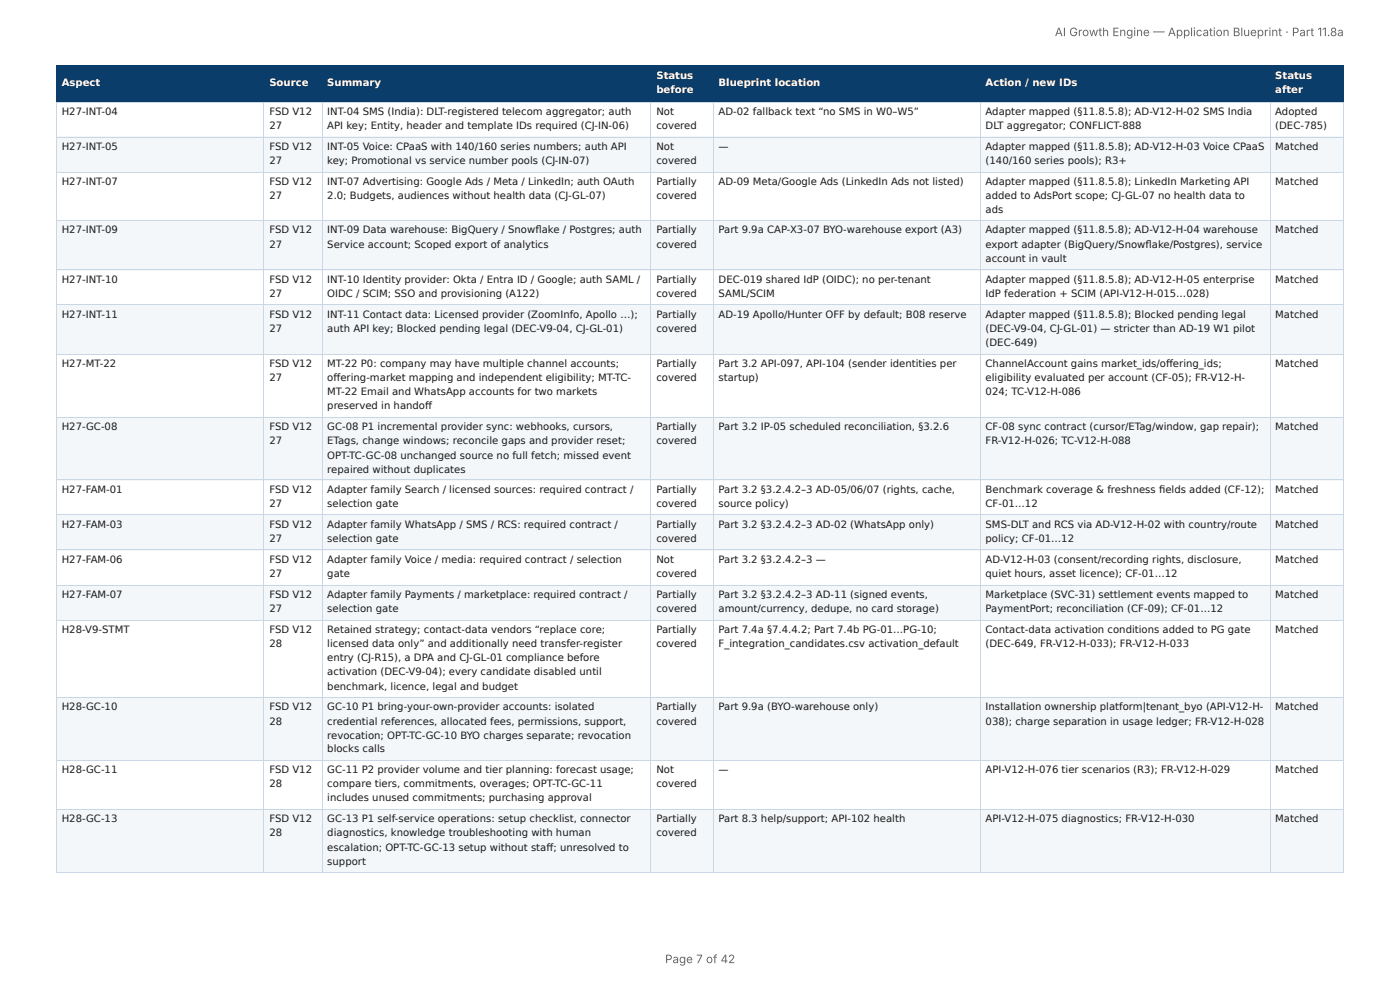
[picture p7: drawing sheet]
<svg xmlns="http://www.w3.org/2000/svg" width="297mm" height="210mm" viewBox="0 0 297 210" stroke-linecap="round" stroke-linejoin="round" font-family="sans-serif">
<defs><g id="words">
<g font-size="2.5" fill="#666">
<text x="224" y="7.7">AI Growth Engine — Application Blueprint · Part 11.8a</text>
<text x="141.3" y="204.5">Page 7 of 42</text>
</g>
<g font-size="2.1" fill="#fff">
<text x="139.4" y="16.8">Status</text>
<text x="270.9" y="16.8">Status</text>
<text x="13.1" y="18.2">Aspect</text>
<text x="57.2" y="18.2">Source</text>
<text x="69.5" y="18.2">Summary</text>
<text x="139.4" y="19.8">before</text>
<text x="152.6" y="18.2">Blueprint location</text>
<text x="209.3" y="18.2">Action / new IDs</text>
<text x="270.9" y="19.8">after</text>
</g>
<g font-size="2.1" fill="#1a1a1a">
<text x="13.1" y="24.4">H27-INT-04</text>
<text x="57.2" y="24.4">FSD V12</text>
<text x="57.2" y="27.4">27</text>
<text x="69.5" y="24.4">INT-04 SMS (India): DLT-registered telecom aggregator; auth</text>
<text x="69.5" y="27.4">API key; Entity, header and template IDs required (CJ-IN-06)</text>
<text x="139.4" y="24.4">Not</text>
<text x="139.4" y="27.4">covered</text>
<text x="152.6" y="24.4">AD-02 fallback text “no SMS in W0–W5”</text>
<text x="209.3" y="24.4">Adapter mapped (§11.8.5.8); AD-V12-H-02 SMS India</text>
<text x="209.3" y="27.4">DLT aggregator; CONFLICT-888</text>
<text x="270.9" y="24.4">Adopted</text>
<text x="270.9" y="27.4">(DEC-785)</text>
<text x="13.1" y="31.9">H27-INT-05</text>
<text x="57.2" y="31.9">FSD V12</text>
<text x="57.2" y="34.9">27</text>
<text x="69.5" y="31.9">INT-05 Voice: CPaaS with 140/160 series numbers; auth API</text>
<text x="69.5" y="34.9">key; Promotional vs service number pools (CJ-IN-07)</text>
<text x="139.4" y="31.9">Not</text>
<text x="139.4" y="34.9">covered</text>
<text x="152.6" y="31.9">—</text>
<text x="209.3" y="31.9">Adapter mapped (§11.8.5.8); AD-V12-H-03 Voice CPaaS</text>
<text x="209.3" y="34.9">(140/160 series pools); R3+</text>
<text x="270.9" y="31.9">Matched</text>
<text x="13.1" y="39.3">H27-INT-07</text>
<text x="57.2" y="39.3">FSD V12</text>
<text x="69.5" y="39.3">INT-07 Advertising: Google Ads / Meta / LinkedIn; auth OAuth</text>
<text x="139.4" y="39.3">Partially</text>
<text x="152.6" y="39.3">AD-09 Meta/Google Ads (LinkedIn Ads not listed)</text>
<text x="209.3" y="39.3">Adapter mapped (§11.8.5.8); LinkedIn Marketing API</text>
<text x="270.9" y="39.3">Matched</text>
<text x="57.2" y="42.3">27</text>
<text x="69.5" y="42.3">2.0; Budgets, audiences without health data (CJ-GL-07)</text>
<text x="139.4" y="42.3">covered</text>
<text x="209.3" y="42.3">added to AdsPort scope; CJ-GL-07 no health data to</text>
<text x="209.3" y="45.3">ads</text>
<text x="13.1" y="49.5">H27-INT-09</text>
<text x="57.2" y="49.5">FSD V12</text>
<text x="57.2" y="52.6">27</text>
<text x="69.5" y="49.5">INT-09 Data warehouse: BigQuery / Snowfl ake / Postgres; auth</text>
<text x="69.5" y="52.6">Service account; Scoped export of analytics</text>
<text x="139.4" y="49.5">Partially</text>
<text x="139.4" y="52.6">covered</text>
<text x="152.6" y="49.5">Part 9.9a CAP-X3-07 BYO-warehouse export (A3)</text>
<text x="209.3" y="49.5">Adapter mapped (§11.8.5.8); AD-V12-H-04 warehouse</text>
<text x="209.3" y="52.6">export adapter (BigQuery/Snowfl ake/Postgres), service</text>
<text x="270.9" y="49.5">Matched</text>
<text x="13.1" y="60">H27-INT-10</text>
<text x="57.2" y="60">FSD V12</text>
<text x="69.5" y="60">INT-10 Identity provider: Okta / Entra ID / Google; auth SAML /</text>
<text x="139.4" y="60">Partially</text>
<text x="152.6" y="60">DEC-019 shared IdP (OIDC); no per-tenant</text>
<text x="209.3" y="55.6">account in vault</text>
<text x="209.3" y="60">Adapter mapped (§11.8.5.8); AD-V12-H-05 enterprise</text>
<text x="270.9" y="60">Matched</text>
<text x="57.2" y="63">27</text>
<text x="69.5" y="63">OIDC / SCIM; SSO and provisioning (A122)</text>
<text x="139.4" y="63">covered</text>
<text x="152.6" y="63">SAML/SCIM</text>
<text x="209.3" y="63">IdP federation + SCIM (API-V12-H-015…028)</text>
<text x="13.1" y="67.4">H27-INT-11</text>
<text x="57.2" y="67.4">FSD V12</text>
<text x="57.2" y="70.5">27</text>
<text x="69.5" y="67.4">INT-11 Contact data: Licensed provider (ZoomInfo, Apollo …);</text>
<text x="69.5" y="70.5">auth API key; Blocked pending legal (DEC-V9-04, CJ-GL-01)</text>
<text x="139.4" y="67.4">Partially</text>
<text x="139.4" y="70.5">covered</text>
<text x="152.6" y="67.4">AD-19 Apollo/Hunter OFF by default; B08 reserve</text>
<text x="209.3" y="67.4">Adapter mapped (§11.8.5.8); Blocked pending legal</text>
<text x="209.3" y="70.5">(DEC-V9-04, CJ-GL-01) — stricter than AD-19 W1 pilot</text>
<text x="270.9" y="67.4">Matched</text>
<text x="13.1" y="77.9">H27-MT-22</text>
<text x="57.2" y="77.9">FSD V12</text>
<text x="69.5" y="77.9">MT-22 P0: company may have multiple channel accounts;</text>
<text x="139.4" y="77.9">Partially</text>
<text x="152.6" y="77.9">Part 3.2 API-097, API-104 (sender identities per</text>
<text x="209.3" y="73.5">(DEC-649)</text>
<text x="209.3" y="77.9">ChannelAccount gains market_ids/off ering_ids;</text>
<text x="270.9" y="77.9">Matched</text>
<text x="57.2" y="80.9">27</text>
<text x="69.5" y="80.9">off ering-market mapping and independent eligibility; MT-TC-</text>
<text x="69.5" y="83.9">MT-22 Email and WhatsApp accounts for two markets</text>
<text x="139.4" y="80.9">covered</text>
<text x="152.6" y="80.9">startup)</text>
<text x="209.3" y="80.9">eligibility evaluated per account (CF-05); FR-V12-H-</text>
<text x="209.3" y="83.9">024; TC-V12-H-086</text>
<text x="69.5" y="86.9">preserved in handoff</text>
<text x="13.1" y="91.4">H27-GC-08</text>
<text x="57.2" y="91.4">FSD V12</text>
<text x="57.2" y="94.4">27</text>
<text x="69.5" y="91.4">GC-08 P1 incremental provider sync: webhooks, cursors,</text>
<text x="69.5" y="94.4">ETags, change windows; reconcile gaps and provider reset;</text>
<text x="139.4" y="91.4">Partially</text>
<text x="139.4" y="94.4">covered</text>
<text x="152.6" y="91.4">Part 3.2 IP-05 scheduled reconciliation, §3.2.6</text>
<text x="209.3" y="91.4">CF-08 sync contract (cursor/ETag/window, gap repair);</text>
<text x="209.3" y="94.4">FR-V12-H-026; TC-V12-H-088</text>
<text x="270.9" y="91.4">Matched</text>
<text x="69.5" y="97.4">OPT-TC-GC-08 unchanged source no full fetch; missed event</text>
<text x="69.5" y="100.4">repaired without duplicates</text>
<text x="13.1" y="104.6">H27-FAM-01</text>
<text x="57.2" y="104.6">FSD V12</text>
<text x="57.2" y="107.6">27</text>
<text x="69.5" y="104.6">Adapter family Search / licensed sources: required contract /</text>
<text x="69.5" y="107.6">selection gate</text>
<text x="139.4" y="104.6">Partially</text>
<text x="139.4" y="107.6">covered</text>
<text x="152.6" y="104.6">Part 3.2 §3.2.4.2–3 AD-05/06/07 (rights, cache,</text>
<text x="152.6" y="107.6">source policy)</text>
<text x="209.3" y="104.6">Benchmark coverage &amp; freshness fi elds added (CF-12);</text>
<text x="209.3" y="107.6">CF-01…12</text>
<text x="270.9" y="104.6">Matched</text>
<text x="13.1" y="112.1">H27-FAM-03</text>
<text x="57.2" y="112.1">FSD V12</text>
<text x="69.5" y="112.1">Adapter family WhatsApp / SMS / RCS: required contract /</text>
<text x="139.4" y="112.1">Partially</text>
<text x="152.6" y="112.1">Part 3.2 §3.2.4.2–3 AD-02 (WhatsApp only)</text>
<text x="209.3" y="112.1">SMS-DLT and RCS via AD-V12-H-02 with country/route</text>
<text x="270.9" y="112.1">Matched</text>
<text x="13.1" y="119.5">H27-FAM-06</text>
<text x="57.2" y="115.1">27</text>
<text x="57.2" y="119.5">FSD V12</text>
<text x="69.5" y="115.1">selection gate</text>
<text x="69.5" y="119.5">Adapter family Voice / media: required contract / selection</text>
<text x="139.4" y="115.1">covered</text>
<text x="139.4" y="119.5">Not</text>
<text x="152.6" y="119.5">Part 3.2 §3.2.4.2–3 —</text>
<text x="209.3" y="115.1">policy; CF-01…12</text>
<text x="209.3" y="119.5">AD-V12-H-03 (consent/recording rights, disclosure,</text>
<text x="270.9" y="119.5">Matched</text>
<text x="57.2" y="122.5">27</text>
<text x="69.5" y="122.5">gate</text>
<text x="139.4" y="122.5">covered</text>
<text x="209.3" y="122.5">quiet hours, asset licence); CF-01…12</text>
<text x="13.1" y="126.9">H27-FAM-07</text>
<text x="57.2" y="126.9">FSD V12</text>
<text x="57.2" y="130">27</text>
<text x="69.5" y="126.9">Adapter family Payments / marketplace: required contract /</text>
<text x="69.5" y="130">selection gate</text>
<text x="139.4" y="126.9">Partially</text>
<text x="139.4" y="130">covered</text>
<text x="152.6" y="126.9">Part 3.2 §3.2.4.2–3 AD-11 (signed events,</text>
<text x="152.6" y="130">amount/currency, dedupe, no card storage)</text>
<text x="209.3" y="126.9">Marketplace (SVC-31) settlement events mapped to</text>
<text x="209.3" y="130">PaymentPort; reconciliation (CF-09); CF-01…12</text>
<text x="270.9" y="126.9">Matched</text>
<text x="13.1" y="134.4">H28-V9-STMT</text>
<text x="57.2" y="134.4">FSD V12</text>
<text x="57.2" y="137.4">28</text>
<text x="69.5" y="134.4">Retained strategy; contact-data vendors “replace core;</text>
<text x="69.5" y="137.4">licensed data only” and additionally need transfer-register</text>
<text x="139.4" y="134.4">Partially</text>
<text x="139.4" y="137.4">covered</text>
<text x="152.6" y="134.4">Part 7.4a §7.4.4.2; Part 7.4b PG-01…PG-10;</text>
<text x="152.6" y="137.4">F_integration_candidates.csv activation_default</text>
<text x="209.3" y="134.4">Contact-data activation conditions added to PG gate</text>
<text x="209.3" y="137.4">(DEC-649, FR-V12-H-033); FR-V12-H-033</text>
<text x="270.9" y="134.4">Matched</text>
<text x="69.5" y="140.4">entry (CJ-R15), a DPA and CJ-GL-01 compliance before</text>
<text x="69.5" y="143.4">activation (DEC-V9-04); every candidate disabled until</text>
<text x="69.5" y="146.4">benchmark, licence, legal and budget</text>
<text x="13.1" y="150.9">H28-GC-10</text>
<text x="57.2" y="150.9">FSD V12</text>
<text x="57.2" y="153.9">28</text>
<text x="69.5" y="150.9">GC-10 P1 bring-your-own-provider accounts: isolated</text>
<text x="69.5" y="153.9">credential references, allocated fees, permissions, support,</text>
<text x="139.4" y="150.9">Partially</text>
<text x="139.4" y="153.9">covered</text>
<text x="152.6" y="150.9">Part 9.9a (BYO-warehouse only)</text>
<text x="209.3" y="150.9">Installation ownership platform|tenant_byo (API-V12-H-</text>
<text x="209.3" y="153.9">038); charge separation in usage ledger; FR-V12-H-028</text>
<text x="270.9" y="150.9">Matched</text>
<text x="69.5" y="156.9">revocation; OPT-TC-GC-10 BYO charges separate; revocation</text>
<text x="69.5" y="159.7">blocks calls</text>
<text x="13.1" y="164.1">H28-GC-11</text>
<text x="57.2" y="164.1">FSD V12</text>
<text x="57.2" y="167.2">28</text>
<text x="69.5" y="164.1">GC-11 P2 provider volume and tier planning: forecast usage;</text>
<text x="69.5" y="167.2">compare tiers, commitments, overages; OPT-TC-GC-11</text>
<text x="139.4" y="164.1">Not</text>
<text x="139.4" y="167.2">covered</text>
<text x="152.6" y="164.1">—</text>
<text x="209.3" y="164.1">API-V12-H-076 tier scenarios (R3); FR-V12-H-029</text>
<text x="270.9" y="164.1">Matched</text>
<text x="69.5" y="170.2">includes unused commitments; purchasing approval</text>
<text x="13.1" y="174.6">H28-GC-13</text>
<text x="57.2" y="174.6">FSD V12</text>
<text x="57.2" y="177.6">28</text>
<text x="69.5" y="174.6">GC-13 P1 self-service operations: setup checklist, connector</text>
<text x="69.5" y="177.6">diagnostics, knowledge troubleshooting with human</text>
<text x="139.4" y="174.6">Partially</text>
<text x="139.4" y="177.6">covered</text>
<text x="152.6" y="174.6">Part 8.3 help/support; API-102 health</text>
<text x="209.3" y="174.6">API-V12-H-075 diagnostics; FR-V12-H-030</text>
<text x="270.9" y="174.6">Matched</text>
<text x="69.5" y="180.6">escalation; OPT-TC-GC-13 setup without staff ; unresolved to</text>
<text x="69.5" y="183.6">support</text>
</g>
</g></defs>
<g fill="#0b3d6b">
<path d="M12.1 14h44v7.6h-44z"/>
<path d="M56.1 14h12.3v7.6h-12.3z"/>
<path d="M68.4 14h70v7.6h-70z"/>
<path d="M138.4 14h13v7.6h-13z"/>
<path d="M151.4 14h56.9v7.6h-56.9z"/>
<path d="M208.3 14h61.5v7.6h-61.5z"/>
<path d="M269.8 14h15.5v7.6h-15.5z"/>
</g>
<g fill="#f4f7fa">
<path d="M12.1 29h44v7.5h-44z"/>
<path d="M56.1 29h12.3v7.5h-12.3z"/>
<path d="M68.4 29h70v7.5h-70z"/>
<path d="M138.4 29h13v7.5h-13z"/>
<path d="M151.4 29h56.9v7.5h-56.9z"/>
<path d="M208.3 29h61.5v7.5h-61.5z"/>
<path d="M269.8 29h15.5v7.5h-15.5z"/>
<path d="M12.1 46.9h44v10.5h-44z"/>
<path d="M56.1 46.9h12.3v10.5h-12.3z"/>
<path d="M68.4 46.9h70v10.5h-70z"/>
<path d="M138.4 46.9h13v10.5h-13z"/>
<path d="M151.4 46.9h56.9v10.5h-56.9z"/>
<path d="M208.3 46.9h61.5v10.5h-61.5z"/>
<path d="M269.8 46.9h15.5v10.5h-15.5z"/>
<path d="M12.1 64.8h44v10.3h-44z"/>
<path d="M56.1 64.8h12.3v10.3h-12.3z"/>
<path d="M68.4 64.8h70v10.3h-70z"/>
<path d="M138.4 64.8h13v10.3h-13z"/>
<path d="M151.4 64.8h56.9v10.3h-56.9z"/>
<path d="M208.3 64.8h61.5v10.3h-61.5z"/>
<path d="M269.8 64.8h15.5v10.3h-15.5z"/>
<path d="M12.1 88.5h44v13.5h-44z"/>
<path d="M56.1 88.5h12.3v13.5h-12.3z"/>
<path d="M68.4 88.5h70v13.5h-70z"/>
<path d="M138.4 88.5h13v13.5h-13z"/>
<path d="M151.4 88.5h56.9v13.5h-56.9z"/>
<path d="M208.3 88.5h61.5v13.5h-61.5z"/>
<path d="M269.8 88.5h15.5v13.5h-15.5z"/>
<path d="M12.1 109.5h44v7.4h-44z"/>
<path d="M56.1 109.5h12.3v7.4h-12.3z"/>
<path d="M68.4 109.5h70v7.4h-70z"/>
<path d="M138.4 109.5h13v7.4h-13z"/>
<path d="M151.4 109.5h56.9v7.4h-56.9z"/>
<path d="M208.3 109.5h61.5v7.4h-61.5z"/>
<path d="M269.8 109.5h15.5v7.4h-15.5z"/>
<path d="M12.1 124.3h44v7.3h-44z"/>
<path d="M56.1 124.3h12.3v7.3h-12.3z"/>
<path d="M68.4 124.3h70v7.3h-70z"/>
<path d="M138.4 124.3h13v7.3h-13z"/>
<path d="M151.4 124.3h56.9v7.3h-56.9z"/>
<path d="M208.3 124.3h61.5v7.3h-61.5z"/>
<path d="M269.8 124.3h15.5v7.3h-15.5z"/>
<path d="M12.1 148.1h44v13.4h-44z"/>
<path d="M56.1 148.1h12.3v13.4h-12.3z"/>
<path d="M68.4 148.1h70v13.4h-70z"/>
<path d="M138.4 148.1h13v13.4h-13z"/>
<path d="M151.4 148.1h56.9v13.4h-56.9z"/>
<path d="M208.3 148.1h61.5v13.4h-61.5z"/>
<path d="M269.8 148.1h15.5v13.4h-15.5z"/>
<path d="M12.1 172h44v13.2h-44z"/>
<path d="M56.1 172h12.3v13.2h-12.3z"/>
<path d="M68.4 172h70v13.2h-70z"/>
<path d="M138.4 172h13v13.2h-13z"/>
<path d="M151.4 172h56.9v13.2h-56.9z"/>
<path d="M208.3 172h61.5v13.2h-61.5z"/>
<path d="M269.8 172h15.5v13.2h-15.5z"/>
</g>
<path d="M11.9 13.9h273.5M12 13.8v8M56 13.8v8M68.5 13.8v8M138.3 13.8v8M151.5 13.8v8M208.2 13.8v8M269.7 13.8v8M285.3 13.8v8M11.9 21.7h273.5" fill="none" stroke="#0b3d6b" stroke-width=".21"/>
<g fill="none" stroke="#c9d6e3" stroke-width=".21">
<path d="M11.9 21.7h273.5M11.9 29.1h273.5M11.9 36.6h273.5M12 21.8v163.4M56 21.8v163.4M68.5 21.8v163.4M138.3 21.8v163.4M151.5 21.8v163.4M208.2 21.8v163.4M269.7 21.8v163.4M285.3 21.8v163.4M11.9 46.8h273.5"/>
<path d="M11.9 57.3h273.5M11.9 64.7h273.5M11.9 75.2h273.5M11.9 88.6h273.5M11.9 101.9h273.5M11.9 109.4h273.5M11.9 116.8h273.5M11.9 124.2h273.5M11.9 131.7h273.5M11.9 148.2h273.5M11.9 161.4h273.5M11.9 171.9h273.5"/>
<path d="M11.9 185.3h273.5"/>
</g>
<use href="#words"/>
</svg>
